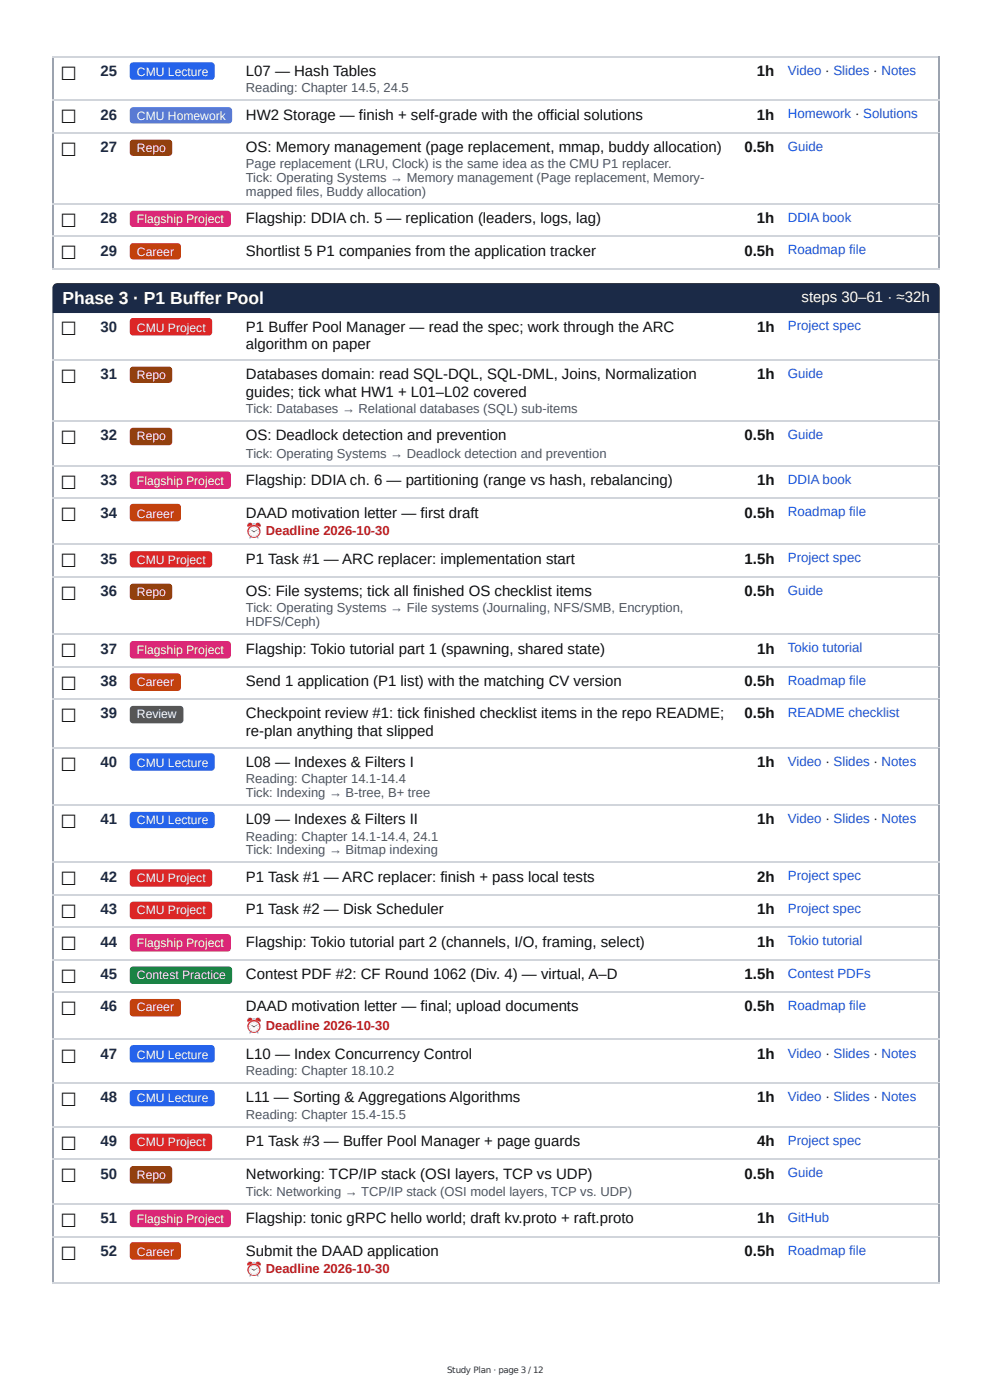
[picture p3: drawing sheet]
<svg xmlns="http://www.w3.org/2000/svg" width="210mm" height="297mm" viewBox="0 0 210 297" stroke-linecap="round" stroke-linejoin="round" font-family="sans-serif">
<defs><g id="words">
<g font-size="3.9" fill="#111">
<text x="12.9" y="16.9">☐</text>
<text x="12.9" y="26.2">☐</text>
<text x="12.9" y="33.1">☐</text>
<text x="12.9" y="48.2">☐</text>
<text x="12.9" y="55">☐</text>
<text x="12.9" y="71.2">☐</text>
<text x="12.9" y="81.2">☐</text>
<text x="12.9" y="94.2">☐</text>
<text x="12.9" y="103.7">☐</text>
<text x="12.9" y="110.6">☐</text>
<text x="12.9" y="120.4">☐</text>
<text x="12.9" y="127.3">☐</text>
<text x="12.9" y="139.4">☐</text>
<text x="12.9" y="146.3">☐</text>
<text x="12.9" y="153.2">☐</text>
<text x="12.9" y="163.5">☐</text>
<text x="12.9" y="175.7">☐</text>
<text x="12.9" y="187.9">☐</text>
<text x="12.9" y="194.7">☐</text>
<text x="12.9" y="201.6">☐</text>
<text x="12.9" y="208.5">☐</text>
<text x="12.9" y="215.4">☐</text>
<text x="12.9" y="225.4">☐</text>
<text x="12.9" y="234.7">☐</text>
<text x="12.9" y="243.9">☐</text>
<text x="12.9" y="250.8">☐</text>
<text x="12.9" y="260.4">☐</text>
<text x="12.9" y="267.2">☐</text>
</g>
<text font-size="3.7" fill="#fff" x="13.2" y="64.6">Phase 3 · P1 Buffer Pool</text>
<g font-size="3.2" fill="#1b2a47">
<text x="21.3" y="16.1">25</text>
<text x="21.3" y="25.4">26</text>
<text x="21.3" y="32.3">27</text>
<text x="21.3" y="47.4">28</text>
<text x="21.3" y="54.2">29</text>
<text x="21.3" y="70.4">30</text>
<text x="21.3" y="80.4">31</text>
<text x="21.3" y="93.4">32</text>
<text x="21.3" y="102.9">33</text>
<text x="21.3" y="109.8">34</text>
<text x="21.3" y="119.6">35</text>
<text x="21.3" y="126.5">36</text>
<text x="21.3" y="138.6">37</text>
<text x="21.3" y="145.5">38</text>
<text x="21.3" y="152.4">39</text>
<text x="21.3" y="162.7">40</text>
<text x="21.3" y="174.9">41</text>
<text x="21.3" y="187.1">42</text>
<text x="21.3" y="193.9">43</text>
<text x="21.3" y="200.8">44</text>
<text x="21.3" y="207.7">45</text>
<text x="21.3" y="214.6">46</text>
<text x="21.3" y="224.6">47</text>
<text x="21.3" y="233.9">48</text>
<text x="21.3" y="243.2">49</text>
<text x="21.3" y="250">50</text>
<text x="21.3" y="259.6">51</text>
<text x="21.3" y="266.4">52</text>
</g>
<g font-size="3.2" fill="#111">
<text x="52.1" y="16.1">L07 — Hash Tables</text>
<text x="160.5" y="16.1">1h</text>
<text x="52.1" y="25.4">HW2 Storage — finish + self-grade with the official solutions</text>
<text x="160.5" y="25.4">1h</text>
<text x="52.1" y="32.3">OS: Memory management (page replacement, mmap, buddy allocation)</text>
<text x="157.8" y="32.3">0.5h</text>
<text x="52.1" y="47.4">Flagship: DDIA ch. 5 — replication (leaders, logs, lag)</text>
<text x="160.5" y="47.4">1h</text>
<text x="52.1" y="54.2">Shortlist 5 P1 companies from the application tracker</text>
<text x="157.8" y="54.2">0.5h</text>
<text x="52.1" y="70.4">P1 Buffer Pool Manager — read the spec; work through the ARC</text>
<text x="160.5" y="70.4">1h</text>
<text x="52.1" y="74.1">algorithm on paper</text>
<text x="52.1" y="80.4">Databases domain: read SQL-DQL, SQL-DML, Joins, Normalization</text>
<text x="160.5" y="80.4">1h</text>
<text x="52.1" y="84.1">guides; tick what HW1 + L01–L02 covered</text>
<text x="52.1" y="93.4">OS: Deadlock detection and prevention</text>
<text x="157.9" y="93.4">0.5h</text>
<text x="52.1" y="102.9">Flagship: DDIA ch. 6 — partitioning (range vs hash, rebalancing)</text>
<text x="160.5" y="102.9">1h</text>
<text x="52.1" y="109.8">DAAD motivation letter — first draft</text>
<text x="157.9" y="109.8">0.5h</text>
<text x="52.1" y="119.6">P1 Task #1 — ARC replacer: implementation start</text>
<text x="157.9" y="119.6">1.5h</text>
<text x="52.1" y="126.5">OS: File systems; tick all finished OS checklist items</text>
<text x="157.9" y="126.5">0.5h</text>
<text x="52.1" y="138.6">Flagship: Tokio tutorial part 1 (spawning, shared state)</text>
<text x="160.5" y="138.6">1h</text>
<text x="52.1" y="145.5">Send 1 application (P1 list) with the matching CV version</text>
<text x="157.9" y="145.5">0.5h</text>
<text x="52.1" y="152.4">Checkpoint review #1: tick finished checklist items in the repo README;</text>
<text x="157.9" y="152.4">0.5h</text>
<text x="52.1" y="156.1">re-plan anything that slipped</text>
<text x="52.1" y="162.7">L08 — Indexes &amp; Filters I</text>
<text x="160.5" y="162.7">1h</text>
<text x="52.1" y="174.9">L09 — Indexes &amp; Filters II</text>
<text x="160.5" y="174.9">1h</text>
<text x="52.1" y="187.1">P1 Task #1 — ARC replacer: finish + pass local tests</text>
<text x="160.5" y="187.1">2h</text>
<text x="52.1" y="193.9">P1 Task #2 — Disk Scheduler</text>
<text x="160.5" y="193.9">1h</text>
<text x="52.1" y="200.8">Flagship: Tokio tutorial part 2 (channels, I/O, framing, select)</text>
<text x="160.5" y="200.8">1h</text>
<text x="52.1" y="207.7">Contest PDF #2: CF Round 1062 (Div. 4) — virtual, A–D</text>
<text x="157.9" y="207.7">1.5h</text>
<text x="52.1" y="214.6">DAAD motivation letter — final; upload documents</text>
<text x="157.9" y="214.6">0.5h</text>
<text x="52.1" y="224.6">L10 — Index Concurrency Control</text>
<text x="160.5" y="224.6">1h</text>
<text x="52.1" y="233.9">L11 — Sorting &amp; Aggregations Algorithms</text>
<text x="160.5" y="233.9">1h</text>
<text x="52.1" y="243.2">P1 Task #3 — Buffer Pool Manager + page guards</text>
<text x="160.5" y="243.2">4h</text>
<text x="52.1" y="250">Networking: TCP/IP stack (OSI layers, TCP vs UDP)</text>
<text x="157.9" y="250">0.5h</text>
<text x="52.1" y="259.6">Flagship: tonic gRPC hello world; draft kv.proto + raft.proto</text>
<text x="160.5" y="259.6">1h</text>
<text x="52.1" y="266.4">Submit the DAAD application</text>
<text x="157.9" y="266.4">0.5h</text>
</g>
<text font-size="3.2" fill="#fff" x="170" y="64">steps 30–61 · ≈32h</text>
<g font-size="2.8" fill="#1d4ed8">
<text x="167" y="15.9">Video · Slides · Notes</text>
<text x="167" y="25.1">Homework · Solutions</text>
<text x="167" y="32">Guide</text>
<text x="167" y="47.1">DDIA book</text>
<text x="167" y="54">Roadmap file</text>
<text x="167" y="70.1">Project spec</text>
<text x="167" y="80.2">Guide</text>
<text x="167" y="93.1">Guide</text>
<text x="167" y="102.7">DDIA book</text>
<text x="167" y="109.5">Roadmap file</text>
<text x="167" y="119.3">Project spec</text>
<text x="167" y="126.2">Guide</text>
<text x="167" y="138.4">Tokio tutorial</text>
<text x="167" y="145.3">Roadmap file</text>
<text x="167" y="152.1">README checklist</text>
<text x="167" y="162.5">Video · Slides · Notes</text>
<text x="167" y="174.6">Video · Slides · Notes</text>
<text x="167" y="186.8">Project spec</text>
<text x="167" y="193.7">Project spec</text>
<text x="167" y="200.6">Tokio tutorial</text>
<text x="167" y="207.4">Contest PDFs</text>
<text x="167" y="214.3">Roadmap file</text>
<text x="167" y="224.4">Video · Slides · Notes</text>
<text x="167" y="233.6">Video · Slides · Notes</text>
<text x="167" y="242.9">Project spec</text>
<text x="167" y="249.8">Guide</text>
<text x="167" y="259.3">GitHub</text>
<text x="167" y="266.2">Roadmap file</text>
</g>
<g font-size="2.8" fill="#4b5563">
<text x="52.1" y="19.6">Reading: Chapter 14.5, 24.5</text>
<text x="52.1" y="35.7">Page replacement (LRU, Clock) is the same idea as the CMU P1 replacer.</text>
<text x="52.1" y="38.6">Tick: Operating Systems → Memory management (Page replacement, Memory-</text>
<text x="52.1" y="41.5">mapped files, Buddy allocation)</text>
<text x="52.1" y="87.6">Tick: Databases → Relational databases (SQL) sub-items</text>
<text x="52.1" y="97.1">Tick: Operating Systems → Deadlock detection and prevention</text>
<text x="52.1" y="129.9">Tick: Operating Systems → File systems (Journaling, NFS/SMB, Encryption,</text>
<text x="52.1" y="132.8">HDFS/Ceph)</text>
<text x="52.1" y="166.2">Reading: Chapter 14.1-14.4</text>
<text x="52.1" y="169.1">Tick: Indexing → B-tree, B+ tree</text>
<text x="52.1" y="178.3">Reading: Chapter 14.1-14.4, 24.1</text>
<text x="52.1" y="181.2">Tick: Indexing → Bitmap indexing</text>
<text x="52.1" y="228.1">Reading: Chapter 18.10.2</text>
<text x="52.1" y="237.3">Reading: Chapter 15.4-15.5</text>
<text x="52.1" y="253.7">Tick: Networking → TCP/IP stack (OSI model layers, TCP vs. UDP)</text>
</g>
<g font-size="2.8" fill="#b91c1c">
<text x="52.1" y="113.5">⏰ Deadline 2026-10-30</text>
<text x="52.1" y="218.5">⏰ Deadline 2026-10-30</text>
<text x="52.1" y="270.1">⏰ Deadline 2026-10-30</text>
</g>
<g font-size="2.6" fill="#fff">
<text x="29" y="16.1">CMU Lecture</text>
<text x="29" y="25.4">CMU Homework</text>
<text x="29" y="32.3">Repo</text>
<text x="29" y="47.4">Flagship Project</text>
<text x="29" y="54.2">Career</text>
<text x="29" y="70.4">CMU Project</text>
<text x="29" y="80.4">Repo</text>
<text x="29" y="93.4">Repo</text>
<text x="29" y="102.9">Flagship Project</text>
<text x="29" y="109.8">Career</text>
<text x="29" y="119.6">CMU Project</text>
<text x="29" y="126.5">Repo</text>
<text x="29" y="138.6">Flagship Project</text>
<text x="29" y="145.5">Career</text>
<text x="29" y="152.4">Review</text>
<text x="29" y="162.7">CMU Lecture</text>
<text x="29" y="174.9">CMU Lecture</text>
<text x="29" y="187.1">CMU Project</text>
<text x="29" y="193.9">CMU Project</text>
<text x="29" y="200.8">Flagship Project</text>
<text x="29" y="207.7">Contest Practice</text>
<text x="29" y="214.6">Career</text>
<text x="29" y="224.6">CMU Lecture</text>
<text x="29" y="233.9">CMU Lecture</text>
<text x="29" y="243.2">CMU Project</text>
<text x="29" y="250">Repo</text>
<text x="29" y="259.6">Flagship Project</text>
<text x="29" y="266.4">Career</text>
</g>
<text font-size="1.9" fill="#343434" x="94.8" y="291.3">Study Plan · page 3 / 12</text>
</g></defs>
<path d="M11.2 11.9v9.3M11.2 21.4v6.6M11.2 28.3v14.8M11.2 43.4v6.6M11.2 50.3v6.6" fill="none" stroke="#9ca3af" stroke-width=".26"/>
<path d="M11.1 12h188.1M11.1 21.3h188.1M11.1 28.2h188.1M11.1 43.3h188.1M11.1 50.1h188.1M11.1 57h188.1" fill="none" stroke="#d1d5db" stroke-width=".26"/>
<path d="M199.1 11.9v9.3M199.1 21.4v6.6M199.1 28.3v14.8M199.1 43.4v6.6M199.1 50.3v6.6" fill="none" stroke="#9ca3af" stroke-width=".21"/>
<path d="M11.4 60.4l.8-.3h186a.96 .96 0 0 1 1 1v5.3h-188.1v-5.3z" fill="#1b2a47"/>
<g fill="none" stroke="#9ca3af" stroke-width=".26">
<path d="M11.2 66.4v9.8M11.2 76.5v12.7M11.2 89.4v9.3M11.2 99v6.6M11.2 105.8v9.6M11.2 115.6v6.6M11.2 122.5v11.9M11.2 134.7v6.6M11.2 141.6v6.6M11.2 148.4v10.1M11.2 158.8v11.9M11.2 170.9v11.9"/>
<path d="M11.2 183.1v6.6M11.2 190v6.6M11.2 196.9v6.6M11.2 203.7v6.6M11.2 210.6v9.8M11.2 220.7v9M11.2 229.9v9M11.2 239.2v6.6M11.2 246.1v9.2M11.2 255.6v6.6M11.2 262.5v9.8"/>
</g>
<g fill="none" stroke="#9ca3af" stroke-width=".21">
<path d="M199.1 66.4v9.8M199.1 76.5v12.7M199.1 89.4v9.3M199.1 99v6.6M199.1 105.8v9.6M199.1 115.6v6.6M199.1 122.5v11.9M199.1 134.7v6.6M199.1 141.6v6.6M199.1 148.4v10.1M199.1 158.8v11.9M199.1 170.9v11.9"/>
<path d="M199.1 183.1v6.6M199.1 190v6.6M199.1 196.9v6.6M199.1 203.7v6.6M199.1 210.6v9.8M199.1 220.7v9M199.1 229.9v9M199.1 239.2v6.6M199.1 246.1v9.2M199.1 255.6v6.6M199.1 262.5v9.8"/>
</g>
<g fill="none" stroke="#d1d5db" stroke-width=".26">
<path d="M11.1 76.3h188.1M11.1 89.3h188.1M11.1 98.8h188.1M11.1 105.7h188.1M11.1 115.5h188.1M11.1 122.4h188.1M11.1 134.5h188.1M11.1 141.4h188.1M11.1 148.3h188.1M11.1 158.6h188.1M11.1 170.8h188.1M11.1 183h188.1"/>
<path d="M11.1 189.8h188.1M11.1 196.7h188.1M11.1 203.6h188.1M11.1 210.5h188.1M11.1 220.5h188.1M11.1 229.8h188.1M11.1 239.1h188.1M11.1 245.9h188.1M11.1 255.5h188.1M11.1 262.3h188.1M11.1 272.1h188.1"/>
</g>
<path d="M27.7 13.4l.5-.2h16.6a.71 .71 0 0 1 .7 .7v2.3a.71 .71 0 0 1-.7 .7h-16.6a.71 .71 0 0 1-.7-.7v-2.3z" fill="#2563eb"/>
<path d="M27.7 23l.5-.2h20.3a.71 .71 0 0 1 .7 .7v2a.71 .71 0 0 1-.7 .7h-20.3a.71 .71 0 0 1-.7-.7v-2z" fill="#7c3aed"/>
<path d="M27.7 29.8l.5-.2h7.6a.71 .71 0 0 1 .7 .7v2.1a.71 .71 0 0 1-.7 .7h-7.6a.71 .71 0 0 1-.7-.7v-2.1z" fill="#92400e"/>
<path d="M27.7 44.9l.5-.2h20a.71 .71 0 0 1 .7 .7v2a.71 .71 0 0 1-.7 .8h-20a.71 .71 0 0 1-.7-.8v-2z" fill="#db2777"/>
<path d="M27.7 51.8l.5-.2h9.5a.71 .71 0 0 1 .7 .7v2a.71 .71 0 0 1-.7 .7h-9.5a.71 .71 0 0 1-.7-.7v-2z" fill="#c2410c"/>
<path d="M27.7 67.7l.5-.2h16.1a.71 .71 0 0 1 .7 .7v2.3a.71 .71 0 0 1-.7 .7h-16.1a.71 .71 0 0 1-.7-.7v-2.3z" fill="#dc2626"/>
<g fill="#92400e">
<path d="M27.7 78l.5-.2h7.6a.71 .71 0 0 1 .7 .7v2a.71 .71 0 0 1-.7 .7h-7.6a.71 .71 0 0 1-.7-.7v-2z"/>
<path d="M27.7 91l.5-.2h7.6a.71 .71 0 0 1 .7 .7v2.3a.71 .71 0 0 1-.7 .7h-7.6a.71 .71 0 0 1-.7-.7v-2.3z"/>
</g>
<path d="M27.7 100.2l.5-.2h20a.71 .71 0 0 1 .7 .7v2.3a.71 .71 0 0 1-.7 .7h-20a.71 .71 0 0 1-.7-.7v-2.3z" fill="#db2777"/>
<path d="M27.7 107.1l.5-.2h9.5a.71 .71 0 0 1 .7 .7v2.3a.71 .71 0 0 1-.7 .7h-9.5a.71 .71 0 0 1-.7-.7v-2.3z" fill="#c2410c"/>
<path d="M27.7 117.2l.5-.3h16.1a.71 .71 0 0 1 .7 .8v2a.71 .71 0 0 1-.7 .7h-16.1a.71 .71 0 0 1-.7-.7v-2z" fill="#dc2626"/>
<path d="M27.7 124l.5-.2h7.6a.71 .71 0 0 1 .7 .7v2.1a.71 .71 0 0 1-.7 .7h-7.6a.71 .71 0 0 1-.7-.7v-2.1z" fill="#92400e"/>
<path d="M27.7 136.2l.5-.2h20a.71 .71 0 0 1 .7 .7v2.3a.71 .71 0 0 1-.7 .7h-20a.71 .71 0 0 1-.7-.7v-2.3z" fill="#db2777"/>
<path d="M27.7 143.1l.5-.2h9.5a.71 .71 0 0 1 .7 .7v2.3a.71 .71 0 0 1-.7 .7h-9.5a.71 .71 0 0 1-.7-.7v-2.3z" fill="#c2410c"/>
<path d="M27.7 150l.5-.2h10a.71 .71 0 0 1 .7 .7v2.3a.71 .71 0 0 1-.7 .7h-10a.71 .71 0 0 1-.7-.7v-2.3z" fill="#4b5563"/>
<g fill="#2563eb">
<path d="M27.7 160l.5-.2h16.6a.71 .71 0 0 1 .7 .7v2.3a.71 .71 0 0 1-.7 .7h-16.6a.71 .71 0 0 1-.7-.7v-2.3z"/>
<path d="M27.7 172.5l.5-.3h16.6a.71 .71 0 0 1 .7 .7v2.1a.71 .71 0 0 1-.7 .7h-16.6a.71 .71 0 0 1-.7-.7v-2.1z"/>
</g>
<g fill="#dc2626">
<path d="M27.7 184.6l.5-.2h16.1a.71 .71 0 0 1 .7 .7v2.3a.71 .71 0 0 1-.7 .7h-16.1a.71 .71 0 0 1-.7-.7v-2.3z"/>
<path d="M27.7 191.5l.5-.2h16.1a.71 .71 0 0 1 .7 .7v2.3a.71 .71 0 0 1-.7 .7h-16.1a.71 .71 0 0 1-.7-.7v-2.3z"/>
</g>
<path d="M27.7 198.4l.5-.2h20a.71 .71 0 0 1 .7 .7v2.3a.71 .71 0 0 1-.7 .7h-20a.71 .71 0 0 1-.7-.7v-2.3z" fill="#db2777"/>
<path d="M27.7 205.3l.5-.2h20.3a.71 .71 0 0 1 .7 .7v2.3a.71 .71 0 0 1-.7 .7h-20.3a.71 .71 0 0 1-.7-.7v-2.3z" fill="#15803d"/>
<path d="M27.7 212.1l.5-.2h9.5a.71 .71 0 0 1 .7 .7v2.3a.71 .71 0 0 1-.7 .7h-9.5a.71 .71 0 0 1-.7-.7v-2.3z" fill="#c2410c"/>
<g fill="#2563eb">
<path d="M27.7 221.9l.5-.2h16.6a.71 .71 0 0 1 .7 .7v2.3a.71 .71 0 0 1-.7 .7h-16.6a.71 .71 0 0 1-.7-.7v-2.3z"/>
<path d="M27.7 231.5l.5-.3h16.6a.71 .71 0 0 1 .7 .8v2a.71 .71 0 0 1-.7 .7h-16.6a.71 .71 0 0 1-.7-.7v-2z"/>
</g>
<path d="M27.7 240.7l.5-.2h16.1a.71 .71 0 0 1 .7 .7v2.3a.71 .71 0 0 1-.7 .7h-16.1a.71 .71 0 0 1-.7-.7v-2.3z" fill="#dc2626"/>
<path d="M27.7 247.6l.5-.2h7.6a.71 .71 0 0 1 .7 .7v2.3a.71 .71 0 0 1-.7 .7h-7.6a.71 .71 0 0 1-.7-.7v-2.3z" fill="#92400e"/>
<path d="M27.7 256.9l.5-.3h20a.71 .71 0 0 1 .7 .8v2.2a.71 .71 0 0 1-.7 .8h-20a.71 .71 0 0 1-.7-.8v-2.2z" fill="#db2777"/>
<path d="M27.7 263.7l.5-.2h9.5a.71 .71 0 0 1 .7 .7v2.3a.71 .71 0 0 1-.7 .7h-9.5a.71 .71 0 0 1-.7-.7v-2.3z" fill="#c2410c"/>
<use href="#words"/>
</svg>
